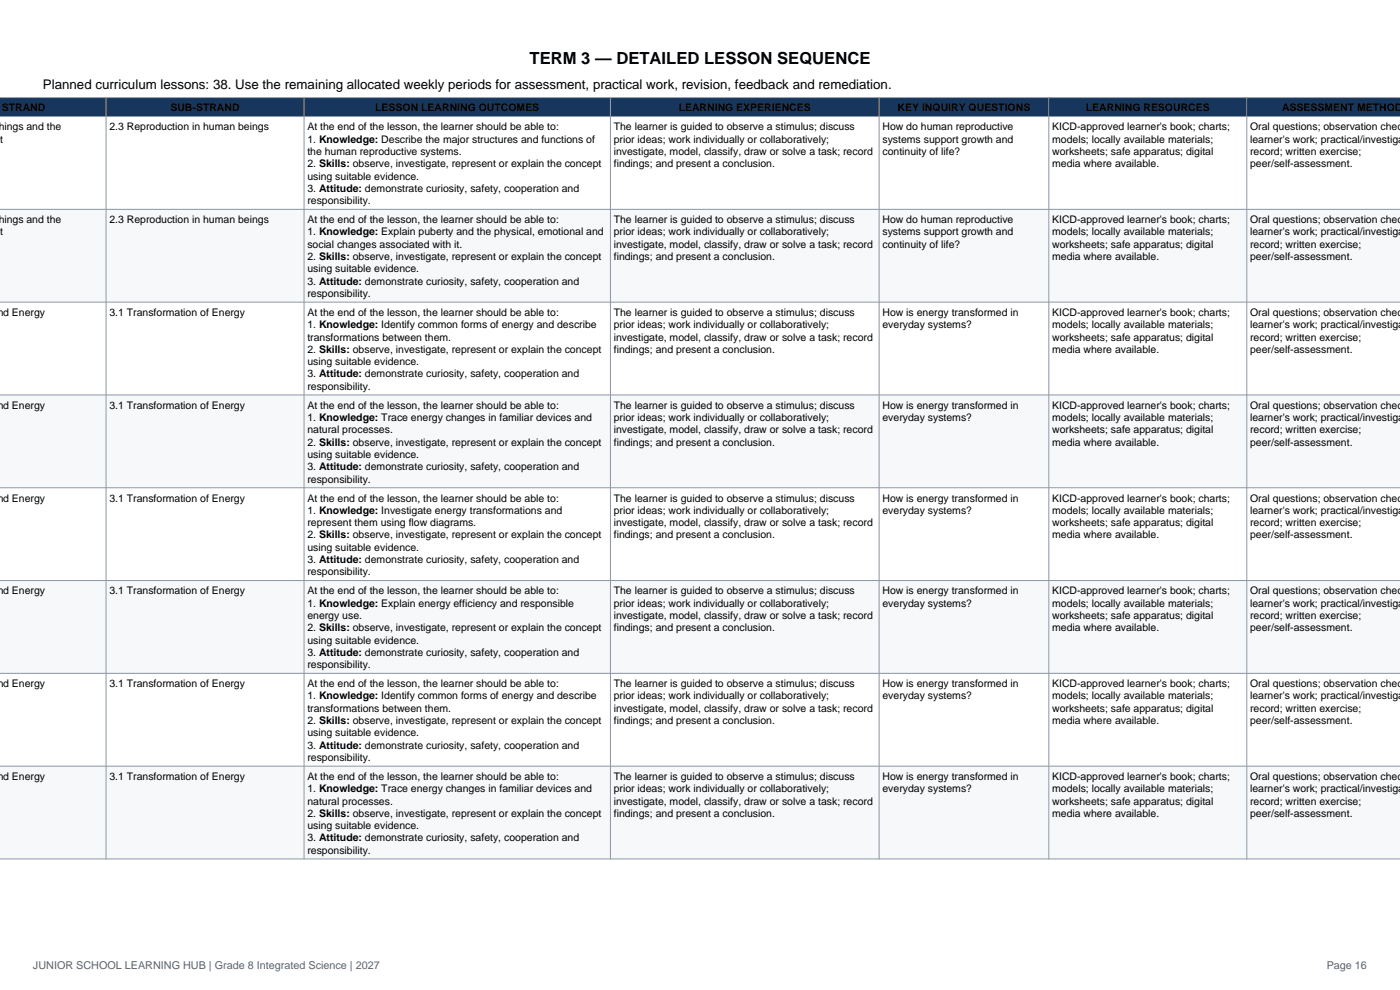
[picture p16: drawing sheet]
<svg xmlns="http://www.w3.org/2000/svg" width="297mm" height="210mm" viewBox="0 0 297 210" stroke-linecap="round" stroke-linejoin="round" font-family="sans-serif">
<defs><g id="words">
<text font-size="3.5" x="112.3" y="13.6">TERM 3 — DETAILED LESSON SEQUENCE</text>
<text font-size="2.8" x="9.1" y="18.9">Planned curriculum lessons: 38. Use the remaining allocated weekly periods for assessment, practical work, revision, feedback and remediation.</text>
<g font-size="2.3" fill="#526273">
<text x="7" y="205.5">JUNIOR SCHOOL LEARNING HUB | Grade 8 Integrated Science | 2027</text>
<text x="281.5" y="205.5">Page 16</text>
</g>
<g font-size="2.2">
<text x=".4" y="23.6">STRAND</text>
<text x="36.2" y="23.6">SUB-STRAND</text>
<text x="79.6" y="23.6">LESSON LEARNING OUTCOMES</text>
<text x="144" y="23.6">LEARNING EXPERIENCES</text>
<text x="190.4" y="23.6">KEY INQUIRY QUESTIONS</text>
<text x="230.3" y="23.6">LEARNING RESOURCES</text>
<text x="272" y="23.6">ASSESSMENT METHODS</text>
<text x="-.3" y="27.6">hings and the</text>
<text x="23.2" y="27.6">2.3 Reproduction in human beings</text>
<text x="65.2" y="27.6">At the end of the lesson, the learner should be able to:</text>
<text x="130.2" y="27.6">The learner is guided to observe a stimulus; discuss</text>
<text x="187.2" y="27.6">How do human reproductive</text>
<text x="223.2" y="27.6">KICD-approved learner's book; charts;</text>
<text x="265.2" y="27.6">Oral questions; observation check</text>
<text x=".1" y="30.3">t</text>
<text x="65.2" y="30.3">1. Knowledge: Describe the major structures and functions of</text>
<text x="65.2" y="32.9">the human reproductive systems.</text>
<text x="65.2" y="35.5">2. Skills: observe, investigate, represent or explain the concept</text>
<text x="130.2" y="30.3">prior ideas; work individually or collaboratively;</text>
<text x="130.2" y="32.9">investigate, model, classify, draw or solve a task; record</text>
<text x="130.2" y="35.5">findings; and present a conclusion.</text>
<text x="187.2" y="30.3">systems support growth and</text>
<text x="187.2" y="32.9">continuity of life?</text>
<text x="223.2" y="30.3">models; locally available materials;</text>
<text x="223.2" y="32.9">worksheets; safe apparatus; digital</text>
<text x="223.2" y="35.5">media where available.</text>
<text x="265.2" y="30.3">learner's work; practical/investigat</text>
<text x="265.2" y="32.9">record; written exercise;</text>
<text x="265.2" y="35.5">peer/self-assessment.</text>
<text x="65.2" y="38.1">using suitable evidence.</text>
<text x="65.2" y="40.7">3. Attitude: demonstrate curiosity, safety, cooperation and</text>
<text x="-.3" y="47.3">hings and the</text>
<text x="23.2" y="47.3">2.3 Reproduction in human beings</text>
<text x="65.2" y="43.3">responsibility.</text>
<text x="65.2" y="47.3">At the end of the lesson, the learner should be able to:</text>
<text x="130.2" y="47.3">The learner is guided to observe a stimulus; discuss</text>
<text x="187.2" y="47.3">How do human reproductive</text>
<text x="223.2" y="47.3">KICD-approved learner's book; charts;</text>
<text x="265.2" y="47.3">Oral questions; observation check</text>
<text x=".1" y="49.9">t</text>
<text x="65.2" y="49.9">1. Knowledge: Explain puberty and the physical, emotional and</text>
<text x="65.2" y="52.6">social changes associated with it.</text>
<text x="130.2" y="49.9">prior ideas; work individually or collaboratively;</text>
<text x="130.2" y="52.6">investigate, model, classify, draw or solve a task; record</text>
<text x="187.2" y="49.9">systems support growth and</text>
<text x="187.2" y="52.6">continuity of life?</text>
<text x="223.2" y="49.9">models; locally available materials;</text>
<text x="223.2" y="52.6">worksheets; safe apparatus; digital</text>
<text x="265.2" y="49.9">learner's work; practical/investigat</text>
<text x="265.2" y="52.6">record; written exercise;</text>
<text x="65.2" y="55.2">2. Skills: observe, investigate, represent or explain the concept</text>
<text x="65.2" y="57.8">using suitable evidence.</text>
<text x="130.2" y="55.2">findings; and present a conclusion.</text>
<text x="223.2" y="55.2">media where available.</text>
<text x="265.2" y="55.2">peer/self-assessment.</text>
<text x="65.2" y="60.4">3. Attitude: demonstrate curiosity, safety, cooperation and</text>
<text x="65.2" y="63">responsibility.</text>
<text x="-.6" y="67">nd Energy</text>
<text x="23.2" y="67">3.1 Transformation of Energy</text>
<text x="65.2" y="67">At the end of the lesson, the learner should be able to:</text>
<text x="65.2" y="69.6">1. Knowledge: Identify common forms of energy and describe</text>
<text x="130.2" y="67">The learner is guided to observe a stimulus; discuss</text>
<text x="130.2" y="69.6">prior ideas; work individually or collaboratively;</text>
<text x="187.2" y="67">How is energy transformed in</text>
<text x="187.2" y="69.6">everyday systems?</text>
<text x="223.2" y="67">KICD-approved learner's book; charts;</text>
<text x="223.2" y="69.6">models; locally available materials;</text>
<text x="265.2" y="67">Oral questions; observation check</text>
<text x="265.2" y="69.6">learner's work; practical/investigat</text>
<text x="65.2" y="72.2">transformations between them.</text>
<text x="65.2" y="74.9">2. Skills: observe, investigate, represent or explain the concept</text>
<text x="65.2" y="77.5">using suitable evidence.</text>
<text x="130.2" y="72.2">investigate, model, classify, draw or solve a task; record</text>
<text x="130.2" y="74.9">findings; and present a conclusion.</text>
<text x="223.2" y="72.2">worksheets; safe apparatus; digital</text>
<text x="223.2" y="74.9">media where available.</text>
<text x="265.2" y="72.2">record; written exercise;</text>
<text x="265.2" y="74.9">peer/self-assessment.</text>
<text x="65.2" y="80.1">3. Attitude: demonstrate curiosity, safety, cooperation and</text>
<text x="65.2" y="82.7">responsibility.</text>
<text x="-.6" y="86.7">nd Energy</text>
<text x="23.2" y="86.7">3.1 Transformation of Energy</text>
<text x="65.2" y="86.7">At the end of the lesson, the learner should be able to:</text>
<text x="65.2" y="89.3">1. Knowledge: Trace energy changes in familiar devices and</text>
<text x="130.2" y="86.7">The learner is guided to observe a stimulus; discuss</text>
<text x="130.2" y="89.3">prior ideas; work individually or collaboratively;</text>
<text x="187.2" y="86.7">How is energy transformed in</text>
<text x="187.2" y="89.3">everyday systems?</text>
<text x="223.2" y="86.7">KICD-approved learner's book; charts;</text>
<text x="223.2" y="89.3">models; locally available materials;</text>
<text x="265.2" y="86.7">Oral questions; observation check</text>
<text x="265.2" y="89.3">learner's work; practical/investigat</text>
<text x="65.2" y="91.9">natural processes.</text>
<text x="65.2" y="94.5">2. Skills: observe, investigate, represent or explain the concept</text>
<text x="130.2" y="91.9">investigate, model, classify, draw or solve a task; record</text>
<text x="130.2" y="94.5">findings; and present a conclusion.</text>
<text x="223.2" y="91.9">worksheets; safe apparatus; digital</text>
<text x="223.2" y="94.5">media where available.</text>
<text x="265.2" y="91.9">record; written exercise;</text>
<text x="265.2" y="94.5">peer/self-assessment.</text>
<text x="65.2" y="97.1">using suitable evidence.</text>
<text x="65.2" y="99.8">3. Attitude: demonstrate curiosity, safety, cooperation and</text>
<text x="-.6" y="106.4">nd Energy</text>
<text x="23.2" y="106.4">3.1 Transformation of Energy</text>
<text x="65.2" y="102.4">responsibility.</text>
<text x="65.2" y="106.4">At the end of the lesson, the learner should be able to:</text>
<text x="130.2" y="106.4">The learner is guided to observe a stimulus; discuss</text>
<text x="187.2" y="106.4">How is energy transformed in</text>
<text x="223.2" y="106.4">KICD-approved learner's book; charts;</text>
<text x="265.2" y="106.4">Oral questions; observation check</text>
<text x="65.2" y="109">1. Knowledge: Investigate energy transformations and</text>
<text x="65.2" y="111.6">represent them using flow diagrams.</text>
<text x="130.2" y="109">prior ideas; work individually or collaboratively;</text>
<text x="130.2" y="111.6">investigate, model, classify, draw or solve a task; record</text>
<text x="187.2" y="109">everyday systems?</text>
<text x="223.2" y="109">models; locally available materials;</text>
<text x="223.2" y="111.6">worksheets; safe apparatus; digital</text>
<text x="265.2" y="109">learner's work; practical/investigat</text>
<text x="265.2" y="111.6">record; written exercise;</text>
<text x="65.2" y="114.2">2. Skills: observe, investigate, represent or explain the concept</text>
<text x="65.2" y="116.8">using suitable evidence.</text>
<text x="65.2" y="119.4">3. Attitude: demonstrate curiosity, safety, cooperation and</text>
<text x="130.2" y="114.2">findings; and present a conclusion.</text>
<text x="223.2" y="114.2">media where available.</text>
<text x="265.2" y="114.2">peer/self-assessment.</text>
<text x="65.2" y="122.1">responsibility.</text>
<text x="-.6" y="126.1">nd Energy</text>
<text x="23.2" y="126.1">3.1 Transformation of Energy</text>
<text x="65.2" y="126.1">At the end of the lesson, the learner should be able to:</text>
<text x="65.2" y="128.7">1. Knowledge: Explain energy efficiency and responsible</text>
<text x="65.2" y="131.3">energy use.</text>
<text x="130.2" y="126.1">The learner is guided to observe a stimulus; discuss</text>
<text x="130.2" y="128.7">prior ideas; work individually or collaboratively;</text>
<text x="130.2" y="131.3">investigate, model, classify, draw or solve a task; record</text>
<text x="187.2" y="126.1">How is energy transformed in</text>
<text x="187.2" y="128.7">everyday systems?</text>
<text x="223.2" y="126.1">KICD-approved learner's book; charts;</text>
<text x="223.2" y="128.7">models; locally available materials;</text>
<text x="223.2" y="131.3">worksheets; safe apparatus; digital</text>
<text x="265.2" y="126.1">Oral questions; observation check</text>
<text x="265.2" y="128.7">learner's work; practical/investigat</text>
<text x="265.2" y="131.3">record; written exercise;</text>
<text x="65.2" y="133.9">2. Skills: observe, investigate, represent or explain the concept</text>
<text x="65.2" y="136.5">using suitable evidence.</text>
<text x="130.2" y="133.9">findings; and present a conclusion.</text>
<text x="223.2" y="133.9">media where available.</text>
<text x="265.2" y="133.9">peer/self-assessment.</text>
<text x="65.2" y="139.1">3. Attitude: demonstrate curiosity, safety, cooperation and</text>
<text x="65.2" y="141.7">responsibility.</text>
<text x="-.6" y="145.8">nd Energy</text>
<text x="23.2" y="145.8">3.1 Transformation of Energy</text>
<text x="65.2" y="145.8">At the end of the lesson, the learner should be able to:</text>
<text x="65.2" y="148.4">1. Knowledge: Identify common forms of energy and describe</text>
<text x="130.2" y="145.8">The learner is guided to observe a stimulus; discuss</text>
<text x="130.2" y="148.4">prior ideas; work individually or collaboratively;</text>
<text x="187.2" y="145.8">How is energy transformed in</text>
<text x="187.2" y="148.4">everyday systems?</text>
<text x="223.2" y="145.8">KICD-approved learner's book; charts;</text>
<text x="223.2" y="148.4">models; locally available materials;</text>
<text x="265.2" y="145.8">Oral questions; observation check</text>
<text x="265.2" y="148.4">learner's work; practical/investigat</text>
<text x="65.2" y="151">transformations between them.</text>
<text x="65.2" y="153.6">2. Skills: observe, investigate, represent or explain the concept</text>
<text x="130.2" y="151">investigate, model, classify, draw or solve a task; record</text>
<text x="130.2" y="153.6">findings; and present a conclusion.</text>
<text x="223.2" y="151">worksheets; safe apparatus; digital</text>
<text x="223.2" y="153.6">media where available.</text>
<text x="265.2" y="151">record; written exercise;</text>
<text x="265.2" y="153.6">peer/self-assessment.</text>
<text x="65.2" y="156.2">using suitable evidence.</text>
<text x="65.2" y="158.8">3. Attitude: demonstrate curiosity, safety, cooperation and</text>
<text x="65.2" y="161.4">responsibility.</text>
<text x="-.6" y="165.4">nd Energy</text>
<text x="23.2" y="165.4">3.1 Transformation of Energy</text>
<text x="65.2" y="165.4">At the end of the lesson, the learner should be able to:</text>
<text x="130.2" y="165.4">The learner is guided to observe a stimulus; discuss</text>
<text x="187.2" y="165.4">How is energy transformed in</text>
<text x="223.2" y="165.4">KICD-approved learner's book; charts;</text>
<text x="265.2" y="165.4">Oral questions; observation check</text>
<text x="65.2" y="168.1">1. Knowledge: Trace energy changes in familiar devices and</text>
<text x="65.2" y="170.7">natural processes.</text>
<text x="65.2" y="173.3">2. Skills: observe, investigate, represent or explain the concept</text>
<text x="130.2" y="168.1">prior ideas; work individually or collaboratively;</text>
<text x="130.2" y="170.7">investigate, model, classify, draw or solve a task; record</text>
<text x="130.2" y="173.3">findings; and present a conclusion.</text>
<text x="187.2" y="168.1">everyday systems?</text>
<text x="223.2" y="168.1">models; locally available materials;</text>
<text x="223.2" y="170.7">worksheets; safe apparatus; digital</text>
<text x="223.2" y="173.3">media where available.</text>
<text x="265.2" y="168.1">learner's work; practical/investigat</text>
<text x="265.2" y="170.7">record; written exercise;</text>
<text x="265.2" y="173.3">peer/self-assessment.</text>
<text x="65.2" y="175.9">using suitable evidence.</text>
<text x="65.2" y="178.5">3. Attitude: demonstrate curiosity, safety, cooperation and</text>
<text x="65.2" y="181.1">responsibility.</text>
</g>
</g></defs>
<path d="M-.1 20.7h297.2v4h-297.2z" fill-rule="evenodd" fill="#17365d"/>
<path d="M-.1 24.7h297.2v19.7h-297.2z" fill-rule="evenodd" fill="#fff"/>
<path d="M-.1 44.4h297.2v19.7h-297.2z" fill-rule="evenodd" fill="#f6f8fa"/>
<path d="M-.1 64.1h297.2v19.7h-297.2z" fill-rule="evenodd" fill="#fff"/>
<path d="M-.1 83.8h297.2v19.7h-297.2z" fill-rule="evenodd" fill="#f6f8fa"/>
<path d="M-.1 103.5h297.2v19.6h-297.2z" fill-rule="evenodd" fill="#fff"/>
<path d="M-.1 123.1h297.2v19.7h-297.2z" fill-rule="evenodd" fill="#f6f8fa"/>
<path d="M-.1 142.8h297.2v19.7h-297.2z" fill-rule="evenodd" fill="#fff"/>
<path d="M-.1 162.5h297.2v19.7h-297.2z" fill-rule="evenodd" fill="#f6f8fa"/>
<g fill="none" stroke="#8a98a8" stroke-width=".21">
<path d="M0 20.7h297.1M0 24.7h297.1M22.5 20.7v161.5M64.5 20.7v161.5M129.5 20.7v161.5M186.5 20.7v161.5M222.5 20.7v161.5M264.5 20.7v161.5M0 44.4h297.1M0 64.1h297.1M0 83.8h297.1M0 103.5h297.1"/>
<path d="M0 123.1h297.1M0 142.8h297.1M0 162.5h297.1M0 182.2h297.1"/>
</g>
<use href="#words"/>
</svg>
